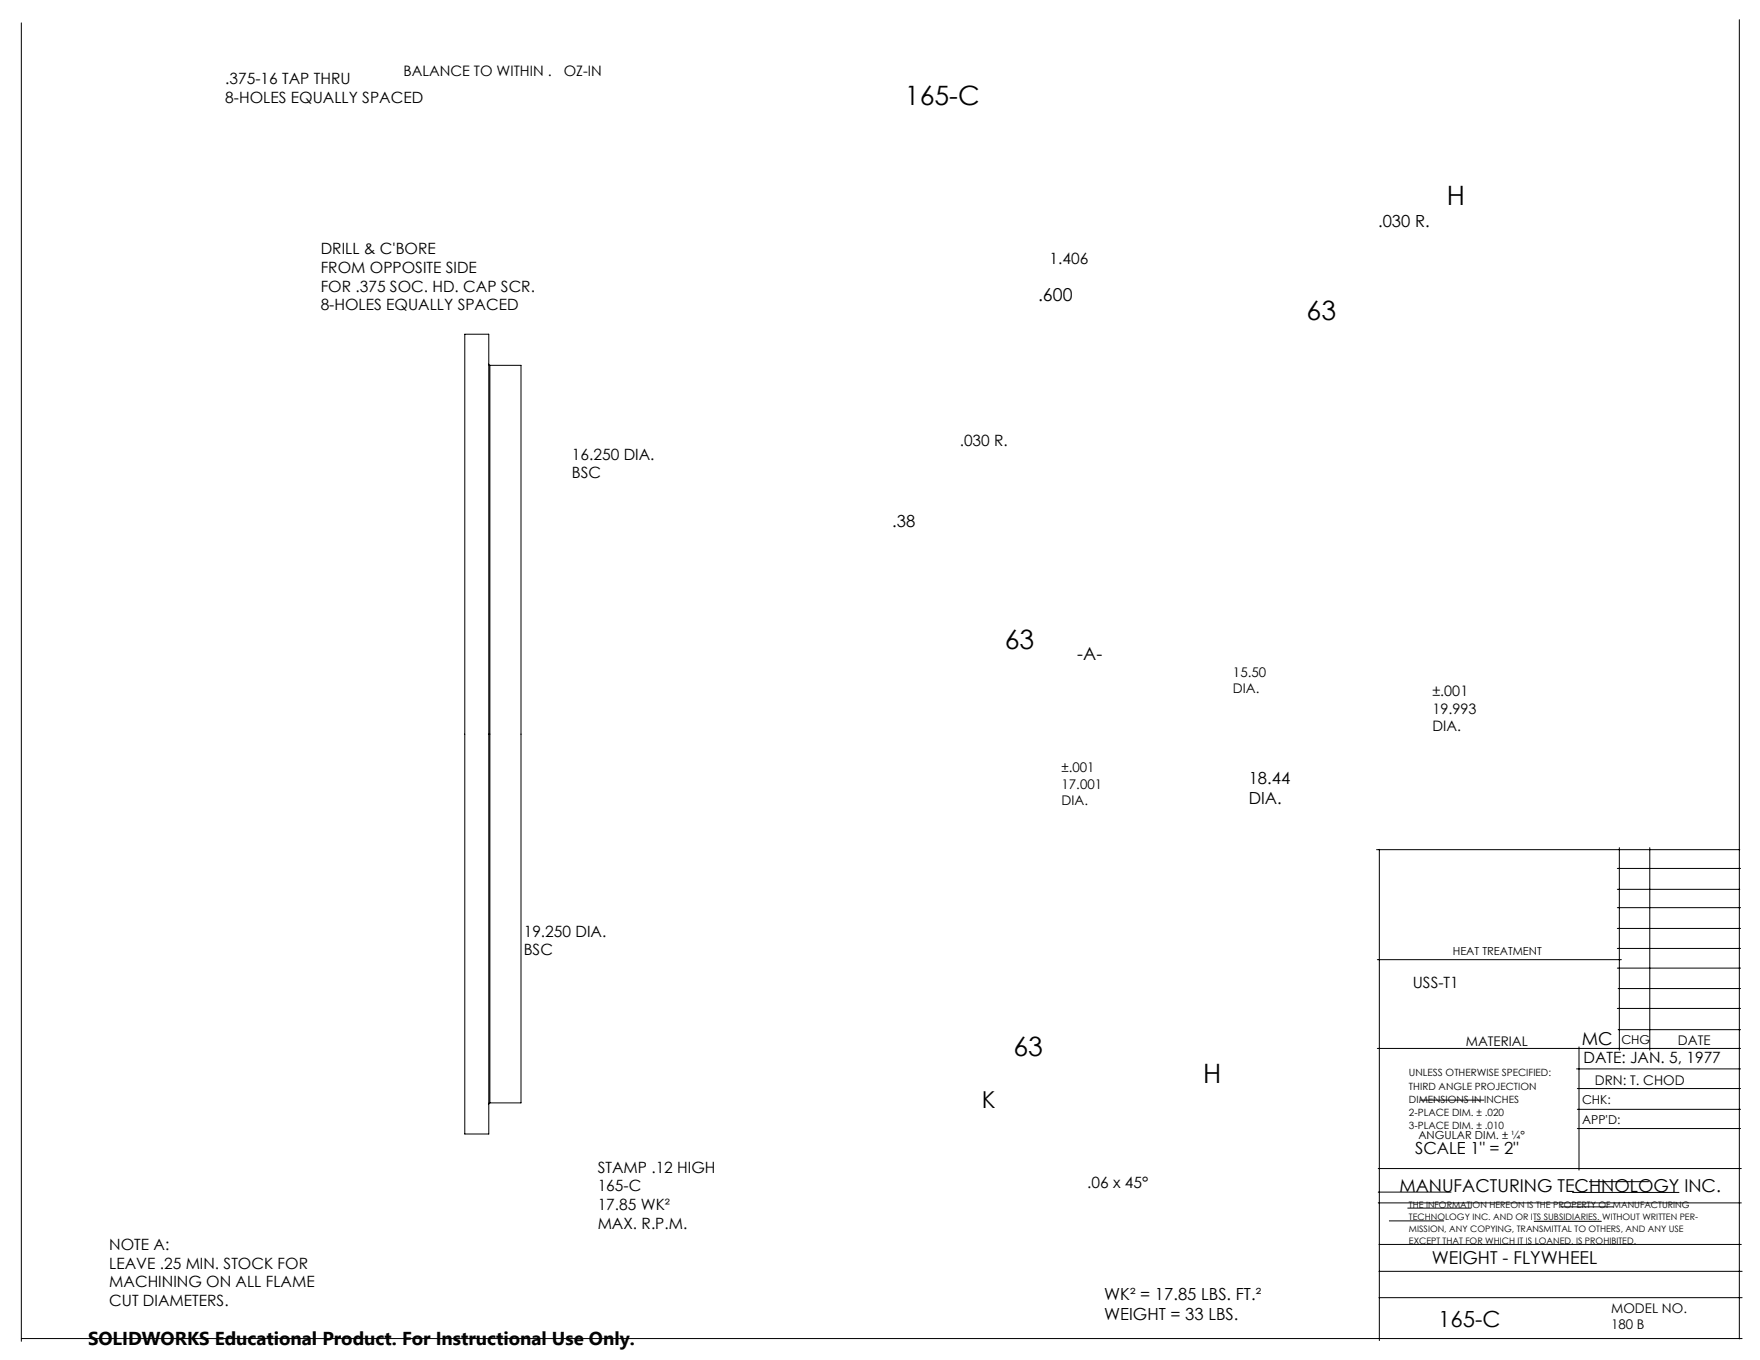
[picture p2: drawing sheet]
<svg xmlns="http://www.w3.org/2000/svg" width="559mm" height="432mm" viewBox="0 0 559 432" stroke-linecap="round" stroke-linejoin="round" font-family="sans-serif">
<defs><g id="words">
<g font-size="8.5">
<text x="287.3" y="33.3">165-C</text>
<text x="459.3" y="65">H</text>
<text x="414.8" y="101.6">63</text>
<text x="319" y="205.9">63</text>
<text x="321.8" y="335.4">63</text>
<text x="382" y="343.9">H</text>
</g>
<text font-size="7.4" x="311.8" y="351.8">K</text>
<text font-size="7.1" x="456.7" y="421.2">165-C</text>
<text font-size="5.9" x="27.9" y="427">SOLIDWORKS Educational Product. For Instructional Use Only.</text>
<g font-size="5.6">
<text x="329.6" y="95.5">.600</text>
<text x="342" y="209.4">-A-</text>
<text x="502.2" y="331.7">MC</text>
<text x="444.3" y="378.4">MANUFACTURING TECHNOLOGY INC.</text>
<text x="454.6" y="401.2">WEIGHT - FLYWHEEL</text>
</g>
<g font-size="5.3">
<text x="437.6" y="72.2">.030 R.</text>
<text x="283.3" y="167.5">.38</text>
<text x="396.5" y="249.1">18.44</text>
<text x="396.5" y="255.4">DIA.</text>
<text x="449.3" y="366.5">SCALE 1&quot; = 2&quot;</text>
<text x="350.6" y="412.7">WK² = 17.85 LBS. FT.²</text>
<text x="350.6" y="419">WEIGHT = 33 LBS.</text>
</g>
<g font-size="4.9">
<text x="71.5" y="26.6">.375-16 TAP THRU</text>
<text x="71.5" y="32.5">8-HOLES EQUALLY SPACED</text>
<text x="101.8" y="80.7">DRILL &amp; C'BORE</text>
<text x="333.3" y="83.7">1.406</text>
<text x="101.8" y="86.6">FROM OPPOSITE SIDE</text>
<text x="101.8" y="92.6">FOR .375 SOC. HD. CAP SCR.</text>
<text x="101.8" y="98.5">8-HOLES EQUALLY SPACED</text>
<text x="304.7" y="141.6">.030 R.</text>
<text x="181.6" y="146">16.250 DIA.</text>
<text x="181.6" y="151.9">BSC</text>
<text x="166.3" y="297.4">19.250 DIA.</text>
<text x="166.3" y="303.3">BSC</text>
<text x="448.6" y="313.6">USS-T1</text>
<text x="502.7" y="337.6">DATE: JAN. 5, 1977</text>
<text x="189.8" y="372.3">STAMP .12 HIGH</text>
<text x="345.2" y="377.2">.06 x 45°</text>
<text x="189.8" y="378.2">165-C</text>
<text x="189.8" y="384.2">17.85 WK²</text>
<text x="189.8" y="390.1">MAX. R.P.M.</text>
<text x="34.7" y="396.9">NOTE A:</text>
<text x="34.7" y="402.8">LEAVE .25 MIN. STOCK FOR</text>
<text x="34.7" y="408.8">MACHINING ON ALL FLAME</text>
<text x="34.7" y="414.7">CUT DIAMETERS.</text>
</g>
<g font-size="4.6">
<text x="128.1" y="24.2">BALANCE TO WITHIN .</text>
<text x="179" y="24.2">OZ-IN</text>
<text x="454.8" y="221">±.001</text>
<text x="454.8" y="226.6">19.993</text>
<text x="454.8" y="232.2">DIA.</text>
</g>
<g font-size="4.2">
<text x="391.5" y="214.9">15.50</text>
<text x="391.5" y="220.2">DIA.</text>
<text x="337" y="245.3">±.001</text>
<text x="337" y="250.5">17.001</text>
<text x="337" y="255.7">DIA.</text>
<text x="465.4" y="332.1">MATERIAL</text>
<text x="532.7" y="331.6">DATE</text>
<text x="506.4" y="344.3">DRN: T. CHOD</text>
<text x="511.5" y="416.9">MODEL NO.</text>
<text x="511.5" y="422.1">180 B</text>
</g>
<g font-size="3.9">
<text x="514.8" y="331.5">CHG</text>
<text x="502.3" y="350.5">CHK:</text>
<text x="502.3" y="356.8">APP'D:</text>
</g>
<g font-size="3.5">
<text x="461.3" y="303.2">HEAT TREATMENT</text>
<text x="450.3" y="361.5">ANGULAR DIM. ± ¼°</text>
</g>
<g font-size="3.2">
<text x="447.4" y="341.8">UNLESS OTHERWISE SPECIFIED:</text>
<text x="447.4" y="345.9">THIRD ANGLE PROJECTION</text>
<text x="447.4" y="350.1">DIMENSIONS IN INCHES</text>
<text x="447.4" y="354.3">2-PLACE DIM. ± .020</text>
<text x="447.4" y="358.5">3-PLACE DIM. ± .010</text>
</g>
<g font-size="2.8">
<text x="447.4" y="383.5">THE INFORMATION HEREON IS THE PROPERTY OF MANUFACTURING</text>
<text x="447.4" y="387.3">TECHNOLOGY INC. AND OR ITS SUBSIDIARIES. WITHOUT WRITTEN PER-</text>
<text x="447.4" y="391.1">MISSION, ANY COPYING, TRANSMITTAL TO OTHERS, AND ANY USE</text>
<text x="447.4" y="394.9">EXCEPT THAT FOR WHICH IT IS LOANED, IS PROHIBITED.</text>
</g>
</g></defs>
<g fill="none" stroke="#000" stroke-width=".32">
<path d="M6.8 7.3v418.6M552.2 6.2v418.9M147.6 106.1h7.6v253.9h-7.6zM155.2 115.6l.3 .4M155.5 116h9.9v234.2h-9.9M155.5 116v234.2M437.1 269.8h115.3M437.9 269.7v155.9M513.5 275.7h39.1M514.1 269.1v64.3M523.8 269.1v64.3M513.5 282.4h38.9"/>
<path d="M513.5 288.2h39.1M513.5 294.8h39.1M437.3 304.7h77.5M513.5 301.1h39.1M513.5 307.4h39.1M513.8 313.9h38.8M437.3 332.9h115.3M500.6 339.4h52M501.3 332.4v39.1M513.5 320.2h39.1M513.8 326.9h38.8M155.5 350.2l-.3 .4"/>
<path d="M451 349.3h20.1M500.8 345.6h51.8M500.8 352.2h51.8M500.8 358.3h51.8M437.6 371h115.3M437.6 378.5h23.1M499.3 378.6h33.8M504.6 375.2h18.8M437.6 381.9h115.3M437.8 395.1h115.1M441.1 387.6h17.3M447 383.6h20"/>
<path d="M487.1 387.8h21.3M495.5 383.2h16.7M437.8 403.6h115.3M437.8 412h115.3M6.8 425h546.3"/>
</g>
<use href="#words"/>
</svg>
